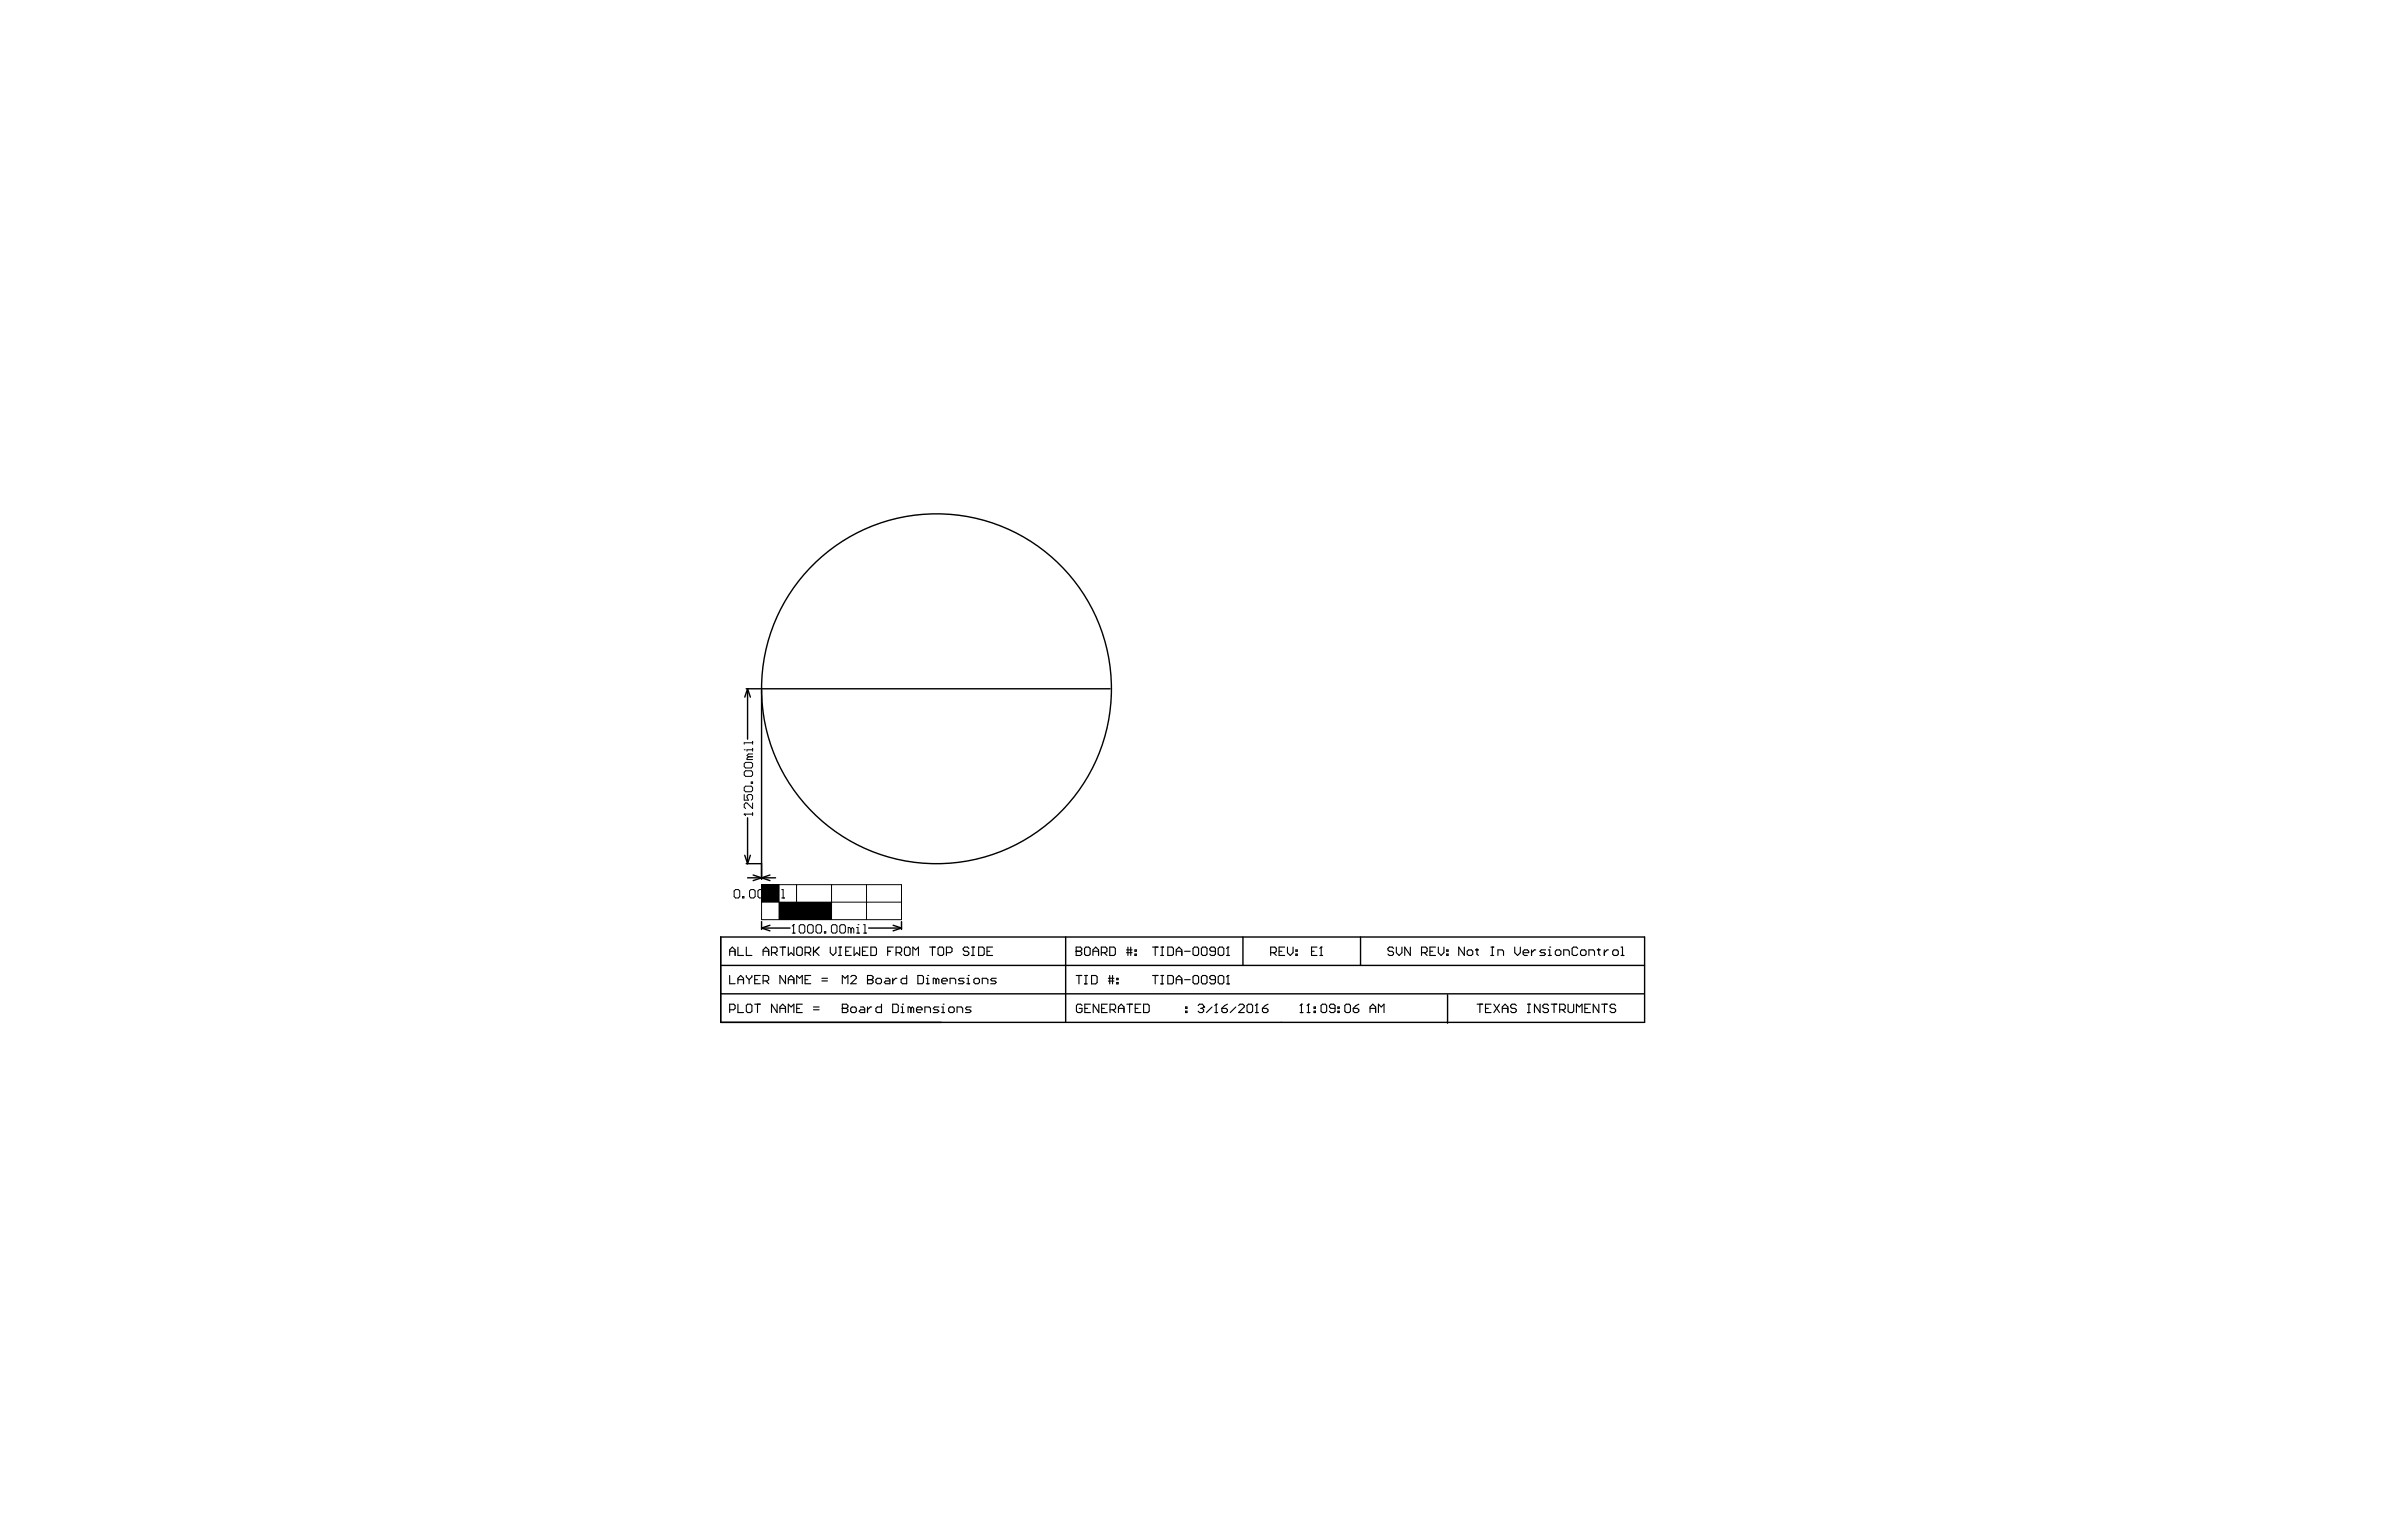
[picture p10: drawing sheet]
<svg xmlns="http://www.w3.org/2000/svg" width="432mm" height="279mm" viewBox="0 0 432 279" stroke-linecap="round" stroke-linejoin="round" font-family="sans-serif">
<g fill="none" stroke="#000" stroke-width=".25">
<path d="M135.3 124.9h65.9M135.5 124.9l.5 1.5M135.5 124.9l-.5 1.5M135.5 124.9v9.1M138.1 125.1v34.3M135 155.1l.5 1.5M135.3 156.6h2.8M135.5 148.3v8.3M135.5 159.2h5.1M136 155.1l-.5 1.5M136.5 158.7l3.1 1M139.6 158.7l-3.1 1"/>
<path d="M130.6 169.9h167.5v15.5h-167.5zM130.6 175h167.5M138.1 167.1v1.4M138.1 168.3l1.5 .5M138.1 168.3h5.1M139.6 167.8l-1.5 .5M157.5 168.3h5.9M161.9 167.8l1.5 .5M163.4 167.1v1.4M163.4 168.3l-1.5 .5M193.2 169.9v15.5M225.3 169.9v5.1"/>
<path d="M246.6 169.9v5.1M130.6 180.2h167.5M262.4 180.4v5.1"/>
<circle cx="169.8" cy="124.9" r="31.7"/>
</g>
<g fill="none" stroke="#000" stroke-width=".2">
<path d="M132.3 173.2v-1l.5-.5 .5 .5v1M132.3 176.9v1.5h1M132.3 172.5h1M133.8 171.7v1.5h1M133.8 178.4v-1l.5-.5 .5 .5v1M133.8 177.6h1M135.3 171.7v1.5h1M135.3 176.9v.2l.5 .5M135.8 177.6v.8M136.3 176.9v.2l-.5 .5M136.8 177.6h.5M137.8 176.9h-1v1.5h1"/>
<path d="M138.3 172.5h1M138.3 177.9h.8l.2-.3v-.5l-.2-.2h-.8v1.5M138.3 173.2v-1l.5-.5 .5 .5v1M138.8 177.9l.5 .5M139.9 172.7h.7l.3-.2v-.5l-.3-.3h-.7v1.5M140.4 172.7l.5 .5M141.4 171.7h1M141.9 171.7v1.5M142.4 176.9v1.5l-1-1.5v1.5M142.9 171.7v1.5l.5-.5 .5 .5v-1.5M142.9 178.4v-1l.5-.5 .5 .5v1M142.9 177.6h1"/>
<path d="M144.4 178.4v-1.5l.5 .5 .5-.5v1.5M144.7 171.7h.5l.2 .3v1l-.2 .2h-.5l-.3-.2v-1zM145.9 172.7h.8l.3-.2v-.5l-.3-.3h-.8v1.5M145.9 177.6h.6M146.5 172.7l.5 .5M147 176.9h-1.1v1.5h1.1M147.5 171.7v1.5M147.7 172.5l.8 .7M148.5 171.7l-1 1M149 177.9h1M149 177.4h1M150.5 171.7v1l.5 .5 .5-.5v-1"/>
<path d="M152 173.2h.5M152 171.7h.5M152.3 171.7v1.5M152.7 178.4v-1.5l.5 .5 .5-.5v1.5M153.3 172.5h.5M154.2 177.1l.3-.2h.5l.2 .2v.3l-1 1h1M154.3 171.7h-1v1.5h1M154.8 171.7v1.5l.5-.5 .5 .5v-1.5M156.3 172.5h.6M157.3 177.6h.1M157.3 176.9h.7l.3 .2v.3l-.3 .2 .3 .3v.2l-.3 .3h-.7zM157.3 177.6h.7"/>
<path d="M157.4 171.7h-1.1v1.5h1.1M157.9 171.7h.7l.3 .3v1l-.3 .2h-.7zM159 177.4h.5l.3 .2v.5l-.3 .3h-.5l-.2-.3v-.5zM160.6 177.4h.5l.2 .2v.8h-.7l-.3-.3 .3-.2h.7M160.9 172.5h.5M161.8 177.4v1M161.9 171.7h-1v1.5M162.4 172.7h.8l.2-.2v-.5l-.2-.3h-.8v1.5M162.6 177.4h-.3l-.5 .5M162.9 172.7l.5 .5M164.2 171.7h.5l.3 .3v1l-.3 .2h-.5l-.2-.2v-1zM164.4 176.9v1.5h-.8l-.3-.3v-.5l.3-.2h.8"/>
<path d="M165.5 173.2v-1.5l.5 .5 .5-.5v1.5M166.4 176.9h.8l.2 .2v1l-.2 .3h-.8zM167.9 178.4h.5M167.9 177.4h.3v1M168.2 176.9h.1M168.5 171.7h1M169 171.7v1.5M169.7 177.6l-.3-.2h-.2v1M169.7 177.6v.8M169.7 177.6l.2-.2 .3 .2v.8M170.3 171.7h.5l.3 .3v1l-.3 .2h-.5l-.3-.2v-1zM170.7 177.9h1v-.3l-.2-.2h-.5l-.3 .2v.5l.3 .3h.5"/>
<path d="M171.6 172.7h.7l.3-.2v-.5l-.3-.3h-.7v1.5M172.2 178.4v-1h.8l.2 .2v.8M174.8 177.4h-.8l-.3 .2 .3 .3h.5l.3 .2-.3 .3h-.8M175.3 178.4h.5M175.3 177.4h.2v1M175.5 176.9h.1M175.6 172l-.2-.3h-.5l-.3 .3v.2l.3 .3h.5l.2 .2v.3l-.2 .2h-.5l-.3-.2M176.1 173.2h.5M176.1 171.7h.5M176.4 171.7v1.5M176.8 177.4h.5l.3 .2v.5l-.3 .3h-.5l-.3-.3v-.5zM177.4 171.7h.8l.2 .3v1l-.2 .2h-.8z"/>
<path d="M178.1 178.4v-1h.7l.3 .2v.8M178.9 172.5h.5M179.9 171.7h-1v1.5h1M180.6 177.4h-.8l-.2 .2 .2 .3h.5l.3 .2-.3 .3h-.7M195.1 172.5h.1M195.1 171.7h.7l.3 .3v.2l-.3 .3 .3 .2v.3l-.3 .2h-.7zM195.1 172.5h.7M195.1 176.9h1M195.6 176.9v1.5M196.6 178.4h.5M196.6 176.9h.5M196.9 171.7h.5l.2 .3v1l-.2 .2h-.5l-.3-.2v-1z"/>
<path d="M196.9 176.9v1.5M197.9 176.9h.7l.3 .2v1l-.3 .3h-.7zM198.1 172.5h1M198.1 173.2v-1l.5-.5 .5 .5v1M199.6 172.7h.8l.3-.2v-.5l-.3-.3h-.8v1.5M200.2 172.7l.5 .5M200.9 177.9h1M200.9 177.4h1M201.2 171.7h.7l.3 .3v1l-.3 .2h-.7zM201.2 176.9v1.5M201.7 176.9v1.5M202.4 178.1h.3v.3h-.3z"/>
<path d="M202.4 177.4h.3v.2h-.3zM204.2 172.7h1M204.2 172.2h1M204.5 171.7v1.5M205 171.7v1.5M205.7 173h.3v.2h-.3zM205.7 172.2h.3v.3h-.3zM208.9 171.7h1M208.9 176.9h1M209.4 171.7v1.5M209.4 176.9v1.5M210.4 173.2h.5"/>
<path d="M210.4 171.7h.5M210.4 178.4h.5M210.4 176.9h.5M210.7 171.7v1.5M210.7 176.9v1.5M211.7 171.7h.8l.2 .3v1l-.2 .2h-.8zM211.7 176.9h.8l.2 .2v1l-.2 .3h-.8zM213.2 172.5h1M213.2 177.6h1M213.2 173.2v-1l.5-.5 .5 .5v1M213.2 178.4v-1l.5-.5 .5 .5v1M214.7 172.5h1.1"/>
<path d="M214.7 177.6h1.1M216.5 171.7h.5l.3 .3v1l-.3 .2h-.5l-.2-.2v-1zM216.5 176.9h.5l.3 .2v1l-.3 .3h-.5l-.2-.3v-1zM218 171.7h.5l.3 .3v1l-.3 .2h-.5l-.2-.2v-1zM218 176.9h.5l.3 .2v1l-.3 .3h-.5l-.2-.3v-1zM220.3 172.5h-.7l-.3-.3v-.2l.3-.3h.5l.2 .3v1l-.2 .2h-.5l-.3-.2M220.3 177.6h-.7l-.3-.2v-.3l.3-.2h.5l.2 .2v1l-.2 .3h-.5l-.3-.3M221.1 171.7h.5l.2 .3v1l-.2 .2h-.5l-.3-.2v-1zM221.1 176.9h.5l.2 .2v1l-.2 .3h-.5l-.3-.3v-1zM222.4 173.2h.5M222.4 178.4h.5M222.6 176.9h.1"/>
<path d="M222.6 171.7h.1M222.6 171.7v1.5M222.6 176.9v1.5M222.6 176.9l-.2 .2M222.6 171.7l-.2 .3M230.3 172.7h.8l.3-.2v-.5l-.3-.3h-.8v1.5M230.9 172.7l.5 .5M231.9 172.5h.5M232.9 171.7h-1v1.5h1M233.4 171.7v1l.5 .5 .5-.5v-1M234.9 173h.3v.2h-.3zM234.9 172.2h.3v.3h-.3z"/>
<path d="M237.8 172.5h.4M238.7 171.7h-.9v1.5h.9M239.2 173.2h.6M239.5 171.7h.1M239.5 171.7v1.5M239.5 171.7l-.3 .3M252.6 172l-.2-.3h-.5l-.3 .3v.2l.3 .3h.5l.2 .2v.3l-.2 .2h-.5l-.3-.2M253.1 171.7v1l.5 .5 .5-.5v-1M255.7 171.7v1.5l-1.1-1.5v1.5M257.7 172.7h.8l.2-.2v-.5l-.2-.3h-.8v1.5M258.2 172.7l.5 .5M259.2 172.5h.5"/>
<path d="M260.2 171.7h-1v1.5h1M260.7 171.7v1l.5 .5 .5-.5v-1M262.3 173h.2v.2h-.2zM262.3 172.2h.2v.3h-.2zM265.5 171.7v1.5l-1.1-1.5v1.5M266.2 172.2h.5l.3 .3v.5l-.3 .2h-.5l-.2-.2v-.5zM267.5 172.2h.5M267.7 172v1l.3 .2M270.3 173.2h.5M270.3 171.7h.5M270.5 171.7v1.5M271.5 173.2v-1h.8l.3 .3v.7"/>
<path d="M274.6 171.7v1l.5 .5 .5-.5v-1M276.1 172.7h1v-.2l-.2-.3h-.5l-.3 .3v.5l.3 .2h.5M277.6 172.2v1M278.4 172.2h-.3l-.5 .5M280.2 172.2h-.8l-.2 .3 .2 .2h.5l.3 .3-.3 .2h-.7M280.7 173.2h.5M280.7 172.2h.2v1M280.9 171.7h.1M282.2 172.2h.5l.3 .3v.5l-.3 .2h-.5l-.3-.2v-.5zM283.5 173.2v-1h.7l.3 .3v.7M286 172l-.3-.3h-.5l-.2 .3v1l.2 .2h.5l.3-.2M286.8 172.2h.5l.2 .3v.5l-.2 .2h-.5l-.3-.2v-.5z"/>
<path d="M288 173.2v-1h.8l.2 .3v.7M289.6 172.2h.5M289.8 172v1l.3 .2M290.8 172.2v1M291.6 172.2h-.3l-.5 .5M292.6 172.2h.5l.3 .3v.5l-.3 .2h-.5l-.3-.2v-.5zM293.9 173.2h.5M293.9 171.7h.2v1.5M132.3 183.1h.7l.3-.3v-.5l-.3-.2h-.7v1.5M133.8 182.1v1.5h1M135.5 182.1h.5l.3 .2v1l-.3 .3h-.5l-.2-.3v-1zM136.8 182.1h1"/>
<path d="M137.3 182.1v1.5M140.9 182.1v1.5l-1-1.5v1.5M141.4 183.6v-1l.5-.5 .5 .5v1M141.4 182.8h1M142.9 183.6v-1.5l.5 .5 .5-.5v1.5M144.4 182.8h.5M145.4 182.1h-1v1.5h1M147.5 183.1h1M147.5 182.6h1M152.7 182.8h.1M152.7 182.1h.8l.2 .2v.3l-.2 .2 .2 .3v.2l-.2 .3h-.8zM152.7 182.8h.8"/>
<path d="M154.5 182.6h.5l.2 .2v.5l-.2 .3h-.5l-.3-.3v-.5zM156 182.6h.5l.2 .2v.8h-.7l-.3-.3 .3-.2h.7M157.3 182.6v1M158 182.6h-.2l-.5 .5M159.8 182.1v1.5h-.8l-.2-.3v-.5l.2-.2h.8M161.8 182.1h.8l.2 .2v1l-.2 .3h-.8zM163.3 183.6h.6M163.3 182.6h.3v1M163.6 182.1h.1M165.1 182.8l-.2-.2h-.3v1M165.1 182.8v.8M165.1 182.8l.3-.2 .2 .2v.8"/>
<path d="M166.1 183.1h1.1v-.3l-.3-.2h-.5l-.3 .2v.5l.3 .3h.5M167.7 183.6v-1h.7l.3 .2v.8M170.2 182.6h-.8l-.2 .2 .2 .3h.5l.3 .2-.3 .3h-.7M170.7 183.6h.5M170.7 182.6h.3v1M171 182.1h.1M172.2 182.6h.5l.3 .2v.5l-.3 .3h-.5l-.2-.3v-.5zM173.5 183.6v-1h.8l.2 .2v.8M176 182.6h-.7l-.3 .2 .3 .3h.5l.2 .2-.2 .3h-.8M196.1 182.3l-.2-.2h-.5l-.3 .2v1l.3 .3h.5l.2-.3v-.5h-.5M196.7 182.8h.5M197.7 182.1h-1v1.5h1"/>
<path d="M199.2 182.1v1.5l-1-1.5v1.5M199.7 182.8h.5M200.7 182.1h-1v1.5h1M201.2 183.1h.8l.2-.3v-.5l-.2-.2h-.8v1.5M201.7 183.1l.5 .5M202.7 182.8h1.1M202.7 183.6v-1l.5-.5 .6 .5v1M204.3 182.1h1M204.8 182.1v1.5M205.8 182.8h.5M206.8 182.1h-1v1.5h1M207.3 182.1h.8l.2 .2v1l-.2 .3h-.8z"/>
<path d="M214.9 183.3h.3v.3h-.3zM214.9 182.6h.3v.2h-.3zM217.2 182.3l.2-.2h.5l.3 .2v.3M217.7 182.8h.2M217.9 182.8l.3 .3v.2l-.3 .3h-.5l-.2-.3M218.2 182.6h.1M218.2 182.6l-.3 .2M219.7 182.6l-1 1M220.2 183.6h.5M220.5 182.1h.1M220.5 182.1v1.5M220.5 182.1l-.3 .2"/>
<path d="M221.5 182.8h.8l.2 .3v.2l-.2 .3h-.6l-.2-.3zM222.5 182.1l-.5 .2-.5 .5M224 182.6l-1 1M224.5 182.3l.3-.2h.5l.2 .2v.3l-1 1h1M226.3 182.1h.5l.3 .2v1l-.3 .3h-.5l-.2-.3v-1zM227.6 183.6h.5M227.8 182.1h.1M227.8 182.1v1.5M227.8 182.1l-.2 .2M228.8 182.8h.8l.3 .3v.2l-.3 .3h-.5l-.3-.3zM229.9 182.1l-.5 .2-.6 .5M235.7 183.6h.5"/>
<path d="M235.9 182.1h.1M235.9 182.1v1.5M235.9 182.1l-.2 .2M236.9 183.6h.5M237.2 182.1h.1M237.2 182.1v1.5M237.2 182.1l-.3 .2M238.2 183.3h.3v.3h-.3zM238.2 182.6h.3v.2h-.3zM239.7 182.1h.5l.3 .2v1l-.3 .3h-.5l-.2-.3v-1zM242 182.8h-.7l-.3-.2v-.3l.3-.2h.5l.2 .2v1l-.2 .3h-.5l-.3-.3M242.5 183.3h.3v.3h-.3z"/>
<path d="M242.5 182.6h.3v.2h-.3zM244 182.1h.5l.3 .2v1l-.3 .3h-.5l-.2-.3v-1zM245.3 182.8h.8l.2 .3v.2l-.2 .3h-.5l-.3-.3zM246.3 182.1l-.5 .2-.5 .5M248.4 182.8h1M248.4 183.6v-1l.5-.5 .5 .5v1M249.9 183.6v-1.5l.5 .5 .5-.5v1.5M267.8 182.1h1M268.3 182.1v1.5M269.3 182.8h.5M270.3 182.1h-1v1.5h1M270.8 182.1l1 1.5"/>
<path d="M271.8 182.1l-1 1.5M272.3 182.8h1M272.3 183.6v-1l.5-.5 .5 .5v1M274.9 182.3l-.3-.2h-.5l-.3 .2v.3l.3 .2h.5l.3 .3v.2l-.3 .3h-.5l-.3-.3M276.9 182.1h.5M276.9 183.6h.5M277.1 182.1v1.5M279.2 182.1v1.5l-1-1.5v1.5M280.7 182.3l-.3-.2h-.5l-.2 .2v.3l.2 .2h.5l.3 .3v.2l-.3 .3h-.5l-.2-.3M281.2 182.1h1M281.7 182.1v1.5M282.7 183.1h.8l.2-.3v-.5l-.2-.2h-.8v1.5"/>
<path d="M283.2 183.1l.5 .5M284.3 182.1v1.2l.2 .3h.5l.3-.3v-1.2M285.8 183.6v-1.5l.5 .5 .5-.5v1.5M287.3 182.8h.5M288.3 182.1h-1v1.5h1M289.8 182.1v1.5l-1-1.5v1.5M290.3 182.1h1.1M290.8 182.1v1.5M292.9 182.3l-.3-.2h-.5l-.2 .2v.3l.2 .2h.5l.3 .3v.2l-.3 .3h-.5l-.2-.3"/>
</g>
<g fill="none" stroke="#000" stroke-width=".18">
<path d="M134.9 135.9h.1M135.2 138.2h1l.2 .3v.5l-.2 .2h-1l-.3-.2v-.5zM135.2 139.8h1l.2 .2v.5l-.2 .3h-1l-.3-.3v-.5zM135.7 137.2l-.3 .3v.2h1M135.7 137.2h.7M136.4 134.4v.5M136.4 135.7v.5M136.4 134.7h-1.5v.2M136.4 135.9h-1v.3M136.4 136.7h-.7l-.3 .3 .3 .2M134.9 147.6h.1M134.9 144.1v1h.8l-.3-.5v-.3l.3-.2h.5l.2 .2v.5l-.2 .3"/>
<path d="M134.9 147.6h1.5M134.9 147.6l.3 .3M135.2 142.5h1l.2 .3v.5l-.2 .3h-1l-.3-.3v-.5zM136.2 141.8h.2v.2h-.2zM136.4 145.6v1l-1-1h-.2l-.3 .2v.6l.3 .2M136.4 147.4v.5M133.3 161.3h.5l.3 .2v1.1l-.3 .2h-.5l-.2-.2v-1.1zM134.6 162.6h.3v.2h-.3zM136.1 161.3h.5l.3 .2v1.1l-.3 .2h-.5l-.2-.2v-1.1zM137.6 161.3h.6l.2 .2v1.1l-.2 .2h-.6l-.2-.2v-1.1zM138.1 160.4h25.3v6.3h-25.3zM138.1 163.6h25.3"/>
<path d="M139.4 162.1l-.2-.3h-.3v1M139.4 162.1v.7M139.4 162.1l.3-.3 .2 .3v.7M140.4 162.8h.5M140.4 161.8h.3v1M140.7 161.3h.1M141.2 160.4v6.3M141.7 161.3h.3v1.5M141.7 162.8h.5M143.6 169.2h.5M143.9 167.7h.1M143.9 167.7v1.5"/>
<path d="M143.9 167.7l-.3 .2M144.4 160.4v6.3M145.1 167.7h.5l.3 .2v1l-.3 .3h-.5l-.2-.3v-1zM146.7 167.7h.5l.2 .2v1l-.2 .3h-.5l-.3-.3v-1zM148.2 167.7h.5l.2 .2v1l-.2 .3h-.5l-.3-.3v-1zM149.4 168.9h.3v.3h-.3zM150.7 160.4v6.3M151 167.7h.5l.2 .2v1l-.2 .3h-.5l-.3-.3v-1zM152.5 167.7h.5l.2 .2v1l-.2 .3h-.5l-.3-.3v-1zM154.3 168.4l-.3-.2h-.2v1M154.3 168.4v.8M154.3 168.4l.2-.2 .3 .2v.8"/>
<path d="M155.3 169.2h.5M155.3 168.2h.2v1M155.5 167.7h.1M156.5 169.2h.6M156.5 167.7h.3v1.5M157.1 160.4v6.3"/>
</g>
<g fill="#000">
<path d="M138.1 160.4h3.1v3.2h-3.1z" fill-rule="evenodd"/>
<path d="M141.2 163.6h9.5v3.1h-9.5z" fill-rule="evenodd"/>
</g>
</svg>
